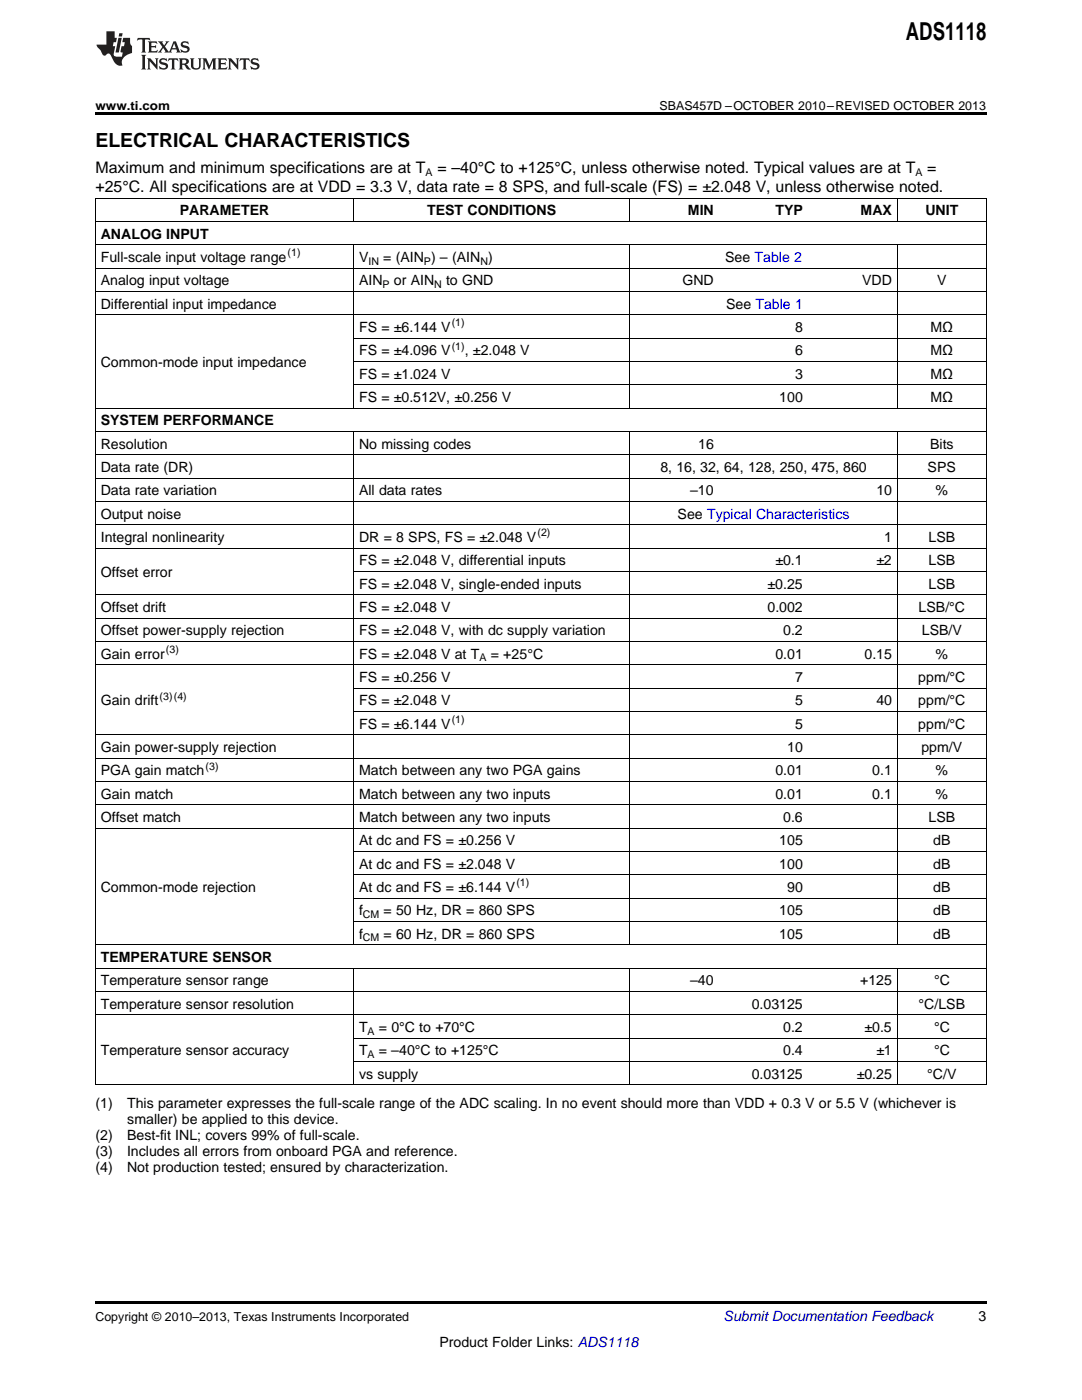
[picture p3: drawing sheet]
<svg xmlns="http://www.w3.org/2000/svg" width="216mm" height="279mm" viewBox="0 0 216 279" stroke-linecap="round" stroke-linejoin="round" font-family="sans-serif">
<defs><g id="words">
<text font-size="4.9" x="180.8" y="7.9">ADS1118</text>
<text font-size="3.9" x="19" y="29.3">ELECTRICAL CHARACTERISTICS</text>
<g font-size="3.2">
<text x="19" y="34.4">Maximum and minimum specifications are at T</text>
<text x="87.3" y="34.4">= –40°C to +125°C, unless otherwise noted. Typical values are at T</text>
<text x="185" y="34.4">=</text>
<text x="19" y="38.3">+25°C. All specifications are at VDD = 3.3 V, data rate = 8 SPS, and full-scale (FS) = ±2.048 V, unless otherwise noted.</text>
</g>
<g font-size="2.8">
<text x="20.1" y="47.6">ANALOG INPUT</text>
<text x="35.9" y="43">PARAMETER</text>
<text x="85.2" y="43">TEST CONDITIONS</text>
<text x="137.3" y="43">MIN</text>
<text x="154.7" y="43">TYP</text>
<text x="171.7" y="43">MAX</text>
<text x="184.6" y="43">UNIT</text>
<text x="20.1" y="52.3">Full-scale input voltage range</text>
<text x="71.6" y="52.3">V</text>
<text x="76.5" y="52.3">= (AIN ) – (AIN )</text>
<text x="144.7" y="52.3">See Table 2</text>
<text x="20.1" y="56.9">Analog input voltage</text>
<text x="71.6" y="56.9">AIN</text>
<text x="78.6" y="56.9">or AIN</text>
<text x="89" y="56.9">to GND</text>
<text x="136.2" y="56.9">GND</text>
<text x="172" y="56.9">VDD</text>
<text x="187" y="56.9">V</text>
<text x="20.1" y="61.6">Differential input impedance</text>
<text x="144.9" y="61.6">See Table 1</text>
<text x="71.6" y="66.3">FS = ±6.144 V</text>
<text x="71.6" y="70.9">FS = ±4.096 V</text>
<text x="92.7" y="70.9">, ±2.048 V</text>
<text x="158.6" y="66.3">8</text>
<text x="158.6" y="70.9">6</text>
<text x="185.7" y="66.3">MΩ</text>
<text x="185.7" y="70.9">MΩ</text>
<text x="20.1" y="73.2">Common-mode input impedance</text>
<text x="71.6" y="75.6">FS = ±1.024 V</text>
<text x="158.6" y="75.6">3</text>
<text x="185.7" y="75.6">MΩ</text>
<text x="71.6" y="80.2">FS = ±0.512V, ±0.256 V</text>
<text x="155.5" y="80.2">100</text>
<text x="185.7" y="80.2">MΩ</text>
<text x="20.1" y="84.9">SYSTEM PERFORMANCE</text>
<text x="20.1" y="89.5">Resolution</text>
<text x="71.6" y="89.5">No missing codes</text>
<text x="139.3" y="89.5">16</text>
<text x="185.6" y="89.5">Bits</text>
<text x="20.1" y="94.2">Data rate (DR)</text>
<text x="131.8" y="94.2">8, 16, 32, 64, 128, 250, 475, 860</text>
<text x="185.1" y="94.2">SPS</text>
<text x="20.1" y="98.8">Data rate variation</text>
<text x="71.6" y="98.8">All data rates</text>
<text x="137.7" y="98.8">–10</text>
<text x="174.9" y="98.8">10</text>
<text x="186.7" y="98.8">%</text>
<text x="20.1" y="103.5">Output noise</text>
<text x="135.2" y="103.5">See Typical Characteristics</text>
<text x="20.1" y="108.2">Integral nonlinearity</text>
<text x="71.6" y="108.2">DR = 8 SPS, FS = ±2.048 V</text>
<text x="71.6" y="112.8">FS = ±2.048 V, differential inputs</text>
<text x="154.7" y="112.8">±0.1</text>
<text x="174.9" y="112.8">±2</text>
<text x="176.4" y="108.2">1</text>
<text x="185.3" y="108.2">LSB</text>
<text x="185.3" y="112.8">LSB</text>
<text x="20.1" y="115.1">Offset error</text>
<text x="71.6" y="117.5">FS = ±2.048 V, single-ended inputs</text>
<text x="153.2" y="117.5">±0.25</text>
<text x="185.3" y="117.5">LSB</text>
<text x="20.1" y="122.1">Offset drift</text>
<text x="71.6" y="122.1">FS = ±2.048 V</text>
<text x="153.1" y="122.1">0.002</text>
<text x="183.3" y="122.1">LSB/°C</text>
<text x="20.1" y="126.8">Offset power-supply rejection</text>
<text x="20.1" y="131.4">Gain error</text>
<text x="71.6" y="126.8">FS = ±2.048 V, with dc supply variation</text>
<text x="71.6" y="131.4">FS = ±2.048 V at T</text>
<text x="97.9" y="131.4">= +25°C</text>
<text x="154.7" y="131.4">0.01</text>
<text x="156.3" y="126.8">0.2</text>
<text x="172.5" y="131.4">0.15</text>
<text x="183.9" y="126.8">LSB/V</text>
<text x="186.7" y="131.4">%</text>
<text x="71.6" y="136.1">FS = ±0.256 V</text>
<text x="158.6" y="136.1">7</text>
<text x="183.2" y="136.1">ppm/°C</text>
<text x="20.1" y="140.8">Gain drift</text>
<text x="71.6" y="140.8">FS = ±2.048 V</text>
<text x="158.6" y="140.8">5</text>
<text x="174.9" y="140.8">40</text>
<text x="183.2" y="140.8">ppm/°C</text>
<text x="71.6" y="145.4">FS = ±6.144 V</text>
<text x="158.6" y="145.4">5</text>
<text x="183.2" y="145.4">ppm/°C</text>
<text x="20.1" y="150.1">Gain power-supply rejection</text>
<text x="20.1" y="154.7">PGA gain match</text>
<text x="71.6" y="154.7">Match between any two PGA gains</text>
<text x="154.7" y="154.7">0.01</text>
<text x="157.1" y="150.1">10</text>
<text x="174.1" y="154.7">0.1</text>
<text x="183.9" y="150.1">ppm/V</text>
<text x="186.7" y="154.7">%</text>
<text x="20.1" y="159.4">Gain match</text>
<text x="71.6" y="159.4">Match between any two inputs</text>
<text x="154.7" y="159.4">0.01</text>
<text x="174.1" y="159.4">0.1</text>
<text x="186.7" y="159.4">%</text>
<text x="20.1" y="164">Offset match</text>
<text x="71.6" y="164">Match between any two inputs</text>
<text x="156.3" y="164">0.6</text>
<text x="185.3" y="164">LSB</text>
<text x="71.6" y="168.7">At dc and FS = ±0.256 V</text>
<text x="71.6" y="173.4">At dc and FS = ±2.048 V</text>
<text x="155.5" y="168.7">105</text>
<text x="155.5" y="173.4">100</text>
<text x="186.2" y="168.7">dB</text>
<text x="186.2" y="173.4">dB</text>
<text x="20.1" y="178">Common-mode rejection</text>
<text x="71.6" y="178">At dc and FS = ±6.144 V</text>
<text x="157.1" y="178">90</text>
<text x="186.2" y="178">dB</text>
<text x="71.6" y="182.7">f</text>
<text x="76.6" y="182.7">= 50 Hz, DR = 860 SPS</text>
<text x="155.5" y="182.7">105</text>
<text x="186.2" y="182.7">dB</text>
<text x="20.1" y="192">TEMPERATURE SENSOR</text>
<text x="71.6" y="187.3">f</text>
<text x="76.6" y="187.3">= 60 Hz, DR = 860 SPS</text>
<text x="155.5" y="187.3">105</text>
<text x="186.2" y="187.3">dB</text>
<text x="20.1" y="196.6">Temperature sensor range</text>
<text x="137.7" y="196.6">–40</text>
<text x="171.6" y="196.6">+125</text>
<text x="186.4" y="196.6">°C</text>
<text x="20.1" y="201.3">Temperature sensor resolution</text>
<text x="150" y="201.3">0.03125</text>
<text x="183.3" y="201.3">°C/LSB</text>
<text x="71.6" y="206">T</text>
<text x="75.6" y="206">= 0°C to +70°C</text>
<text x="156.3" y="206">0.2</text>
<text x="172.5" y="206">±0.5</text>
<text x="186.4" y="206">°C</text>
<text x="20.1" y="210.6">Temperature sensor accuracy</text>
<text x="71.6" y="210.6">T</text>
<text x="71.6" y="215.3">vs supply</text>
<text x="75.6" y="210.6">= –40°C to +125°C</text>
<text x="150" y="215.3">0.03125</text>
<text x="156.3" y="210.6">0.4</text>
<text x="171" y="215.3">±0.25</text>
<text x="174.9" y="210.6">±1</text>
<text x="185" y="215.3">°C/V</text>
<text x="186.4" y="210.6">°C</text>
<text x="19" y="221.1">(1)</text>
<text x="25.4" y="221.1">This parameter expresses the full-scale range of the ADC scaling. In no event should more than VDD + 0.3 V or 5.5 V (whichever is</text>
<text x="19" y="227.5">(2)</text>
<text x="25.4" y="227.5">Best-fit INL; covers 99% of full-scale.</text>
<text x="25.4" y="224.3">smaller) be applied to this device.</text>
<text x="19" y="230.6">(3)</text>
<text x="19" y="233.8">(4)</text>
<text x="25.4" y="230.6">Includes all errors from onboard PGA and reference.</text>
<text x="25.4" y="233.8">Not production tested; ensured by characterization.</text>
<text x="195.3" y="263.6">3</text>
<text x="87.7" y="268.9">Product Folder Links: ADS1118</text>
</g>
<text font-size="2.8" fill="#0000c8" x="144.4" y="263.6">Submit Documentation Feedback</text>
<g font-size="2.5">
<text x="19" y="21.9">www.ti.com</text>
<text x="131.6" y="21.9">SBAS457D –OCTOBER 2010–REVISED OCTOBER 2013</text>
<text x="19" y="263.6">Copyright © 2010–2013, Texas Instruments Incorporated</text>
</g>
<g font-size="2.1">
<text x="84.9" y="35.1">A</text>
<text x="182.7" y="35.1">A</text>
<text x="57.4" y="51.2">(1)</text>
<text x="73.5" y="52.8">IN</text>
<text x="84.6" y="52.8">P</text>
<text x="95.8" y="52.8">N</text>
<text x="76.3" y="57.5">P</text>
<text x="86.6" y="57.5">N</text>
<text x="90.1" y="65.1">(1)</text>
<text x="90.1" y="69.8">(1)</text>
<text x="107.3" y="107">(2)</text>
<text x="33.1" y="130.3">(3)</text>
<text x="95.7" y="132">A</text>
<text x="31.9" y="139.6">(3)(4)</text>
<text x="90.1" y="144.3">(1)</text>
<text x="41" y="153.6">(3)</text>
<text x="103" y="176.9">(1)</text>
<text x="72.4" y="183.2">CM</text>
<text x="72.4" y="187.9">CM</text>
<text x="73.3" y="206.5">A</text>
<text x="73.3" y="211.2">A</text>
</g>
</g></defs>
<path d="M19 22.5h177.8v.5h-177.8zM19 259.7h177.8v.5h-177.8z" fill="#000"/>
<g fill="none" stroke="#000" stroke-width=".2">
<path d="M19 39.5h177.8M19.1 39.6v176.9M70.5 39.6v4.6M125.7 39.6v4.6M179 39.6v4.6M196.8 39.6v176.9M19 58.2h177.8M19 53.5h177.8M19 48.8h177.8M19 44.2h177.8M70.5 48.9v32.6M125.7 48.9v32.6"/>
<path d="M179 48.9v32.6M19 62.8h177.8M70.6 76.8h126.2M70.6 72.1h126.2M70.6 67.5h126.2M19 95.4h177.8M19 90.8h177.8M19 86.1h177.8M19 81.4h177.8M70.5 86.1v102.5M125.7 86.1v102.5M179 86.1v102.5"/>
<path d="M19 118.7h177.8M19 109.4h177.8M19 104.7h177.8M19 100.1h177.8M70.6 114h126.2M19 132.7h177.8M19 128h177.8M19 123.3h177.8M70.6 137.3h126.2M19 155.9h177.8M19 151.3h177.8M19 146.6h177.8"/>
<path d="M70.6 142h126.2M19 165.3h177.8M19 160.6h177.8M70.6 179.2h126.2M70.6 174.6h126.2M70.6 169.9h126.2M19 197.9h177.8M19 193.2h177.8M19 188.5h177.8M70.5 193.3v23.2M70.6 183.9h126.2M125.7 193.3v23.2"/>
<path d="M179 193.3v23.2M19 216.5h177.8M19 202.5h177.8M70.6 211.8h126.2M70.6 207.2h126.2"/>
</g>
<g fill="#231f20">
<path d="M27.5 7.6l-.1 .5 .4-.2h.6v.1v2.1l-.2 .4h1l-.3-.4v-2.1l.1-.1h.5l.5 .2-.2-.5zM29.5 8.3l.2 .3v1.5l-.2 .4h1.8l.2-.6a1.04 1.04 0 0 1-1.3 .2v-.7h.6l.3 .2v-.6l-.3 .2h-.6v-.6l.8-.1 .4 .3-.2-.5zM31.5 8.3l.9 1.1-.9 1.1h.8l-.2-.2 .5-.7 .4 .7-.2 .2h1.5l-.1-.2 .1-.4h.9l.1 .4-.2 .2h1l-.3-.3-.7-1.9h-.5l-.9 2-.8-1 .9-1h-.8l.1 .3-.3 .5-.4-.6 .2-.2zM34.7 8.6l.4 1h-.7zM36.3 8.4a.63 .63 0 0 0-.2 .7 .63 .63 0 0 0 .6 .4l.6 .2 .1 .2a.75 .75 0 0 1-.7 .4 .75 .75 0 0 1-.6-.5l.1 .7 .1-.1a1.11 1.11 0 0 0 1.5-.6 1.13 1.13 0 0 0-1.2-.8l-.1-.4a1.04 1.04 0 0 1 1.2 .2l-.2-.5-.1 .1-.5-.2zM28.2 10.9l.2 .4v2.2l-.2 .4h1l-.3-.4v-2.2l.3-.4zM29.3 11.6l.3 .4v1.5l-.3 .4h.8l-.2-.4v-1.3l1.5 1.7v-1.9l.2-.4h-.7l.2 .4v.9l-1.1-1.3zM32 11.8a.62 .62 0 0 0-.2 .7 .62 .62 0 0 0 .6 .4l.6 .1 .1 .3a.76 .76 0 0 1-.7 .3 .76 .76 0 0 1-.6-.4l.1 .7 .1-.1a1.11 1.11 0 0 0 1.5-.6 1.13 1.13 0 0 0-1.2-.8l-.1-.4a1.04 1.04 0 0 1 1.2 .2l-.2-.6-.1 .1-.5-.1zM33.7 11.6l-.2 .6a.61 .61 0 0 1 .8-.3v1.6l-.2 .4h.9l-.2-.4v-1.6a.63 .63 0 0 1 .8 .3l-.2-.6zM35.6 11.6l.3 .4v1.5l-.3 .4h1l-.2-.2v-.8l.5 .2a.76 .76 0 0 0 1.2 .7l-1-1a.58 .58 0 0 0 .6-.5 .58 .58 0 0 0-.5-.6zM36.4 11.9h.1a.45 .45 0 0 1 .5 .1 .45 .45 0 0 1 .1 .5l-.7 .2zM37.9 11.6l.2 .2a2.17 2.17 0 0 0 .3 1.9 .99 .99 0 0 0 1.6-.6v-1.1l.2-.4h-.7l.2 .2a1.92 1.92 0 0 1-.2 1.8 .6 .6 0 0 1-.9-.5v-1.1l.2-.4zM40.4 11.6l.2 .4v1.5l-.2 .4h.7l-.2-.4v-1.4l.8 1.8 .8-1.8v1.4l-.2 .4h.9l-.2-.4v-1.5l.2-.4h-.8l-.6 1.5-.6-1.5zM43.4 11.6l.2 .4v1.5l-.2 .4h1.8l.2-.6a1.04 1.04 0 0 1-1.3 .1v-.6h.5l.4 .2v-.6l-.4 .2h-.5v-.7h.8l.3 .3-.1-.6zM45.5 11.6l.2 .4v1.5l-.2 .4h.7l-.2-.4v-1.3l1.5 1.7v-1.9l.2-.4h-.7l.2 .4v.9l-1.1-1.3zM47.9 11.6l-.1 .6a.61 .61 0 0 1 .8-.3v1.6l-.3 .4h1l-.3-.4 .1-1.6a.63 .63 0 0 1 .7 .3l-.1-.6zM50.2 11.8a.62 .62 0 0 0-.2 .7 .62 .62 0 0 0 .6 .4l.6 .1 .2 .3a.76 .76 0 0 1-.8 .3 .76 .76 0 0 1-.6-.4l.1 .7 .2-.1a1.11 1.11 0 0 0 1.5-.6 1.13 1.13 0 0 0-1.3-.8l-.1-.4a1.04 1.04 0 0 1 1.2 .2l-.1-.6-.2 .1-.5-.1z"/>
<path d="M21.2 6.3v2.6h-1.9l.1 .4 .7 .9a.91 .91 0 0 0 1 .8 .56 .56 0 0 1 .5-.3 .56 .56 0 0 1 .5 .3l.4 .8a1.53 1.53 0 0 0 1.9 1.2 1.54 1.54 0 0 1 1-2.1l.9-.3v-1.4a1.52 1.52 0 0 1-.3-1.6h-1.4l-.2 .8h.5l-.2 .8h-.4l-.2 1v.2l.4 .1-.2 .8a1.93 1.93 0 0 1-1.6-.3l.3-1.8h-.5l.2-.8h.4l.2-.8h-.4v-1.3zM23.6 7.6l-.6 2.9h.7l.6-2.9zM23.8 6.6l-.1 .7h.6l.2-.7z"/>
</g>
<use href="#words"/>
</svg>
